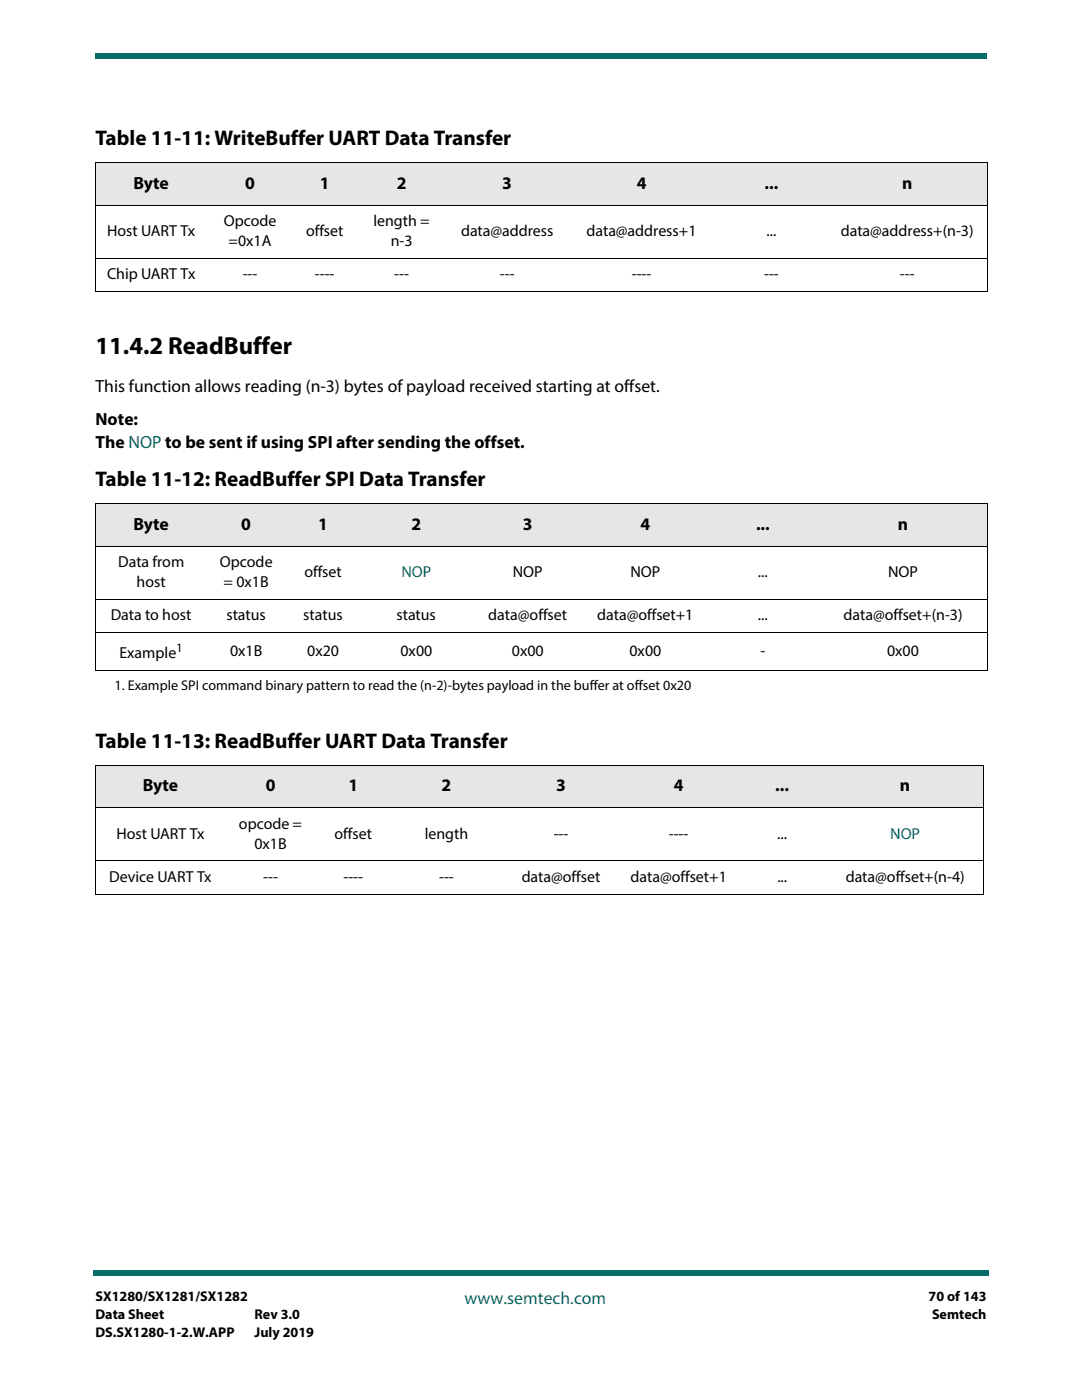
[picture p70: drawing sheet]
<svg xmlns="http://www.w3.org/2000/svg" width="216mm" height="279mm" viewBox="0 0 216 279" stroke-linecap="round" stroke-linejoin="round" font-family="sans-serif">
<defs><g id="words">
<text font-size="4.9" x="19" y="70.7">11.4.2 ReadBuffer</text>
<g font-size="4.2">
<text x="19" y="28.9">Table 11-11: WriteBuffer UART Data Transfer</text>
<text x="19" y="97">Table 11-12: ReadBuffer SPI Data Transfer</text>
<text x="19" y="149.2">Table 11-13: ReadBuffer UART Data Transfer</text>
</g>
<g font-size="3.5">
<text x="26.6" y="37.6">Byte</text>
<text x="48.9" y="37.6">0</text>
<text x="63.8" y="37.6">1</text>
<text x="79.2" y="37.6">2</text>
<text x="100.2" y="37.6">3</text>
<text x="127" y="37.6">4</text>
<text x="152.6" y="37.6">...</text>
<text x="180" y="37.6">n</text>
<text x="19" y="78.2">This function allows reading (n-3) bytes of payload received starting at offset.</text>
<text x="19" y="84.9">Note:</text>
<text x="19" y="89.5">The NOP to be sent if using SPI after sending the offset.</text>
<text x="26.6" y="105.7">Byte</text>
<text x="48.1" y="105.7">0</text>
<text x="63.5" y="105.7">1</text>
<text x="82.1" y="105.7">2</text>
<text x="104.3" y="105.7">3</text>
<text x="127.8" y="105.7">4</text>
<text x="150.9" y="105.7">...</text>
<text x="179.2" y="105.7">n</text>
<text x="28.5" y="157.9">Byte</text>
<text x="53" y="157.9">0</text>
<text x="69.5" y="157.9">1</text>
<text x="88.1" y="157.9">2</text>
<text x="111" y="157.9">3</text>
<text x="134.4" y="157.9">4</text>
<text x="154.7" y="157.9">...</text>
<text x="179.6" y="157.9">n</text>
</g>
<text font-size="3.5" fill="#086d68" x="92.7" y="260.2">www.semtech.com</text>
<g font-size="3.2">
<text x="21.4" y="47.1">Host UART Tx</text>
<text x="44.6" y="45.1">Opcode</text>
<text x="61.1" y="47.1">offset</text>
<text x="74.5" y="45.1">length =</text>
<text x="92" y="47.1">data@address</text>
<text x="117" y="47.1">data@address+1</text>
<text x="153" y="47.1">...</text>
<text x="167.8" y="47.1">data@address+(n-3)</text>
<text x="45.6" y="49">=0x1A</text>
<text x="78" y="49">n-3</text>
<text x="21.4" y="55.7">Chip UART Tx</text>
<text x="48.4" y="55.7">---</text>
<text x="62.8" y="55.7">----</text>
<text x="78.7" y="55.7">---</text>
<text x="99.8" y="55.7">---</text>
<text x="126.1" y="55.7">----</text>
<text x="152.5" y="55.7">---</text>
<text x="179.6" y="55.7">---</text>
<text x="23.6" y="113.2">Data from</text>
<text x="43.9" y="113.2">Opcode</text>
<text x="27.3" y="117.1">host</text>
<text x="44.6" y="117.1">= 0x1B</text>
<text x="60.7" y="115.2">offset</text>
<text x="102.3" y="115.2">NOP</text>
<text x="125.8" y="115.2">NOP</text>
<text x="151.2" y="115.2">...</text>
<text x="177.2" y="115.2">NOP</text>
<text x="22.1" y="123.8">Data to host</text>
<text x="45.2" y="123.8">status</text>
<text x="60.5" y="123.8">status</text>
<text x="79.1" y="123.8">status</text>
<text x="97.4" y="123.8">data@offset</text>
<text x="119.2" y="123.8">data@offset+1</text>
<text x="151.2" y="123.8">...</text>
<text x="168.3" y="123.8">data@offset+(n-3)</text>
<text x="23.8" y="131.4">Example</text>
<text x="45.9" y="131">0x1B</text>
<text x="61.3" y="131">0x20</text>
<text x="79.9" y="131">0x00</text>
<text x="102.1" y="131">0x00</text>
<text x="125.6" y="131">0x00</text>
<text x="151.8" y="131">-</text>
<text x="177" y="131">0x00</text>
<text x="23.2" y="167.4">Host UART Tx</text>
<text x="47.7" y="165.5">opcode =</text>
<text x="66.8" y="167.4">offset</text>
<text x="84.8" y="167.4">length</text>
<text x="110.5" y="167.4">---</text>
<text x="133.5" y="167.4">----</text>
<text x="155.1" y="167.4">...</text>
<text x="50.8" y="169.4">0x1B</text>
<text x="21.8" y="176.1">Device UART Tx</text>
<text x="52.5" y="176.1">---</text>
<text x="68.5" y="176.1">----</text>
<text x="87.6" y="176.1">---</text>
<text x="104.1" y="176.1">data@offset</text>
<text x="125.8" y="176.1">data@offset+1</text>
<text x="155.1" y="176.1">...</text>
<text x="168.8" y="176.1">data@offset+(n-4)</text>
</g>
<g font-size="3.2" fill="#086d68">
<text x="80.1" y="115.2">NOP</text>
<text x="177.6" y="167.4">NOP</text>
</g>
<g font-size="2.8">
<text x="22.9" y="137.7">1. Example SPI command binary pattern to read the (n-2)-bytes payload in the buffer at offset 0x20</text>
<text x="19" y="259.7">SX1280/SX1281/SX1282</text>
<text x="19" y="263.2">Data Sheet</text>
<text x="50.8" y="263.2">Rev 3.0</text>
<text x="185.3" y="259.7">70 of 143</text>
<text x="186" y="263.2">Semtech</text>
<text x="19" y="266.7">DS.SX1280-1-2.W.APP</text>
<text x="50.8" y="266.7">July 2019</text>
</g>
<text font-size="2.5" x="35.2" y="130.1">1</text>
</g></defs>
<g fill="#086d68">
<path d="M18.5 253.5h.5v1h-.5z"/>
<path d="M19 253.5h178.4v1h-178.4z"/>
</g>
<path d="M19 6.4h177.8v9.5h-177.8z" fill="#fff"/>
<g fill="#086d68">
<path d="M19 10.6v1z"/>
<path d="M19 10.6h177.8v1h-177.8z"/>
</g>
<g fill="#e6e6e6">
<path d="M19 32.4h22.3v8.5h-22.3z"/>
<path d="M41.3 32.4h17.2v8.5h-17.2z"/>
<path d="M58.5 32.4h12.6v8.5h-12.6z"/>
<path d="M71.1 32.4h18.1v8.5h-18.1z"/>
<path d="M89.2 32.4h24v8.5h-24z"/>
<path d="M113.2 32.4h29.6v8.5h-29.6z"/>
<path d="M142.8 32.4h22.3v8.5h-22.3z"/>
<path d="M165.1 32.4h31.9v8.5h-31.9z"/>
<path d="M19 100.5h22.3v8.5h-22.3z"/>
<path d="M41.3 100.5h15.7v8.5h-15.7z"/>
<path d="M57 100.5h15v8.5h-15z"/>
<path d="M72 100.5h22.2v8.5h-22.2z"/>
<path d="M94.2 100.5h22.2v8.5h-22.2z"/>
<path d="M116.4 100.5h24.7v8.5h-24.7z"/>
<path d="M141.1 100.5h22.2v8.5h-22.2z"/>
<path d="M163.3 100.5h33.7v8.5h-33.7z"/>
<path d="M19 152.8h26v8.4h-26z"/>
<path d="M45 152.8h18v8.4h-18z"/>
<path d="M63 152.8h15v8.4h-15z"/>
<path d="M78 152.8h22.2v8.4h-22.2z"/>
<path d="M100.2 152.8h23.5v8.4h-23.5z"/>
<path d="M123.7 152.8h23.4v8.4h-23.4z"/>
<path d="M147.1 152.8h17.9v8.4h-17.9z"/>
<path d="M165 152.8h31.2v8.4h-31.2z"/>
</g>
<g fill="none" stroke="#000" stroke-width=".2">
<path d="M19 32.4h178.1M19 32.5v25.6M197 32.5v25.6M19 40.9h178.1M19 51.5h178.1M19 58.2h178.1M19 100.5h178.1M19 109h178.1M19 119.6h178.1M19 100.6v33.2M197 100.6v33.2M19 126.3h178.1"/>
<path d="M19 133.8h178.1M19 152.8h177.3M19 152.9v25.5M196.2 152.9v25.5M19 161.2h177.3M19 171.8h177.3M19 178.5h177.3"/>
</g>
<use href="#words"/>
</svg>
